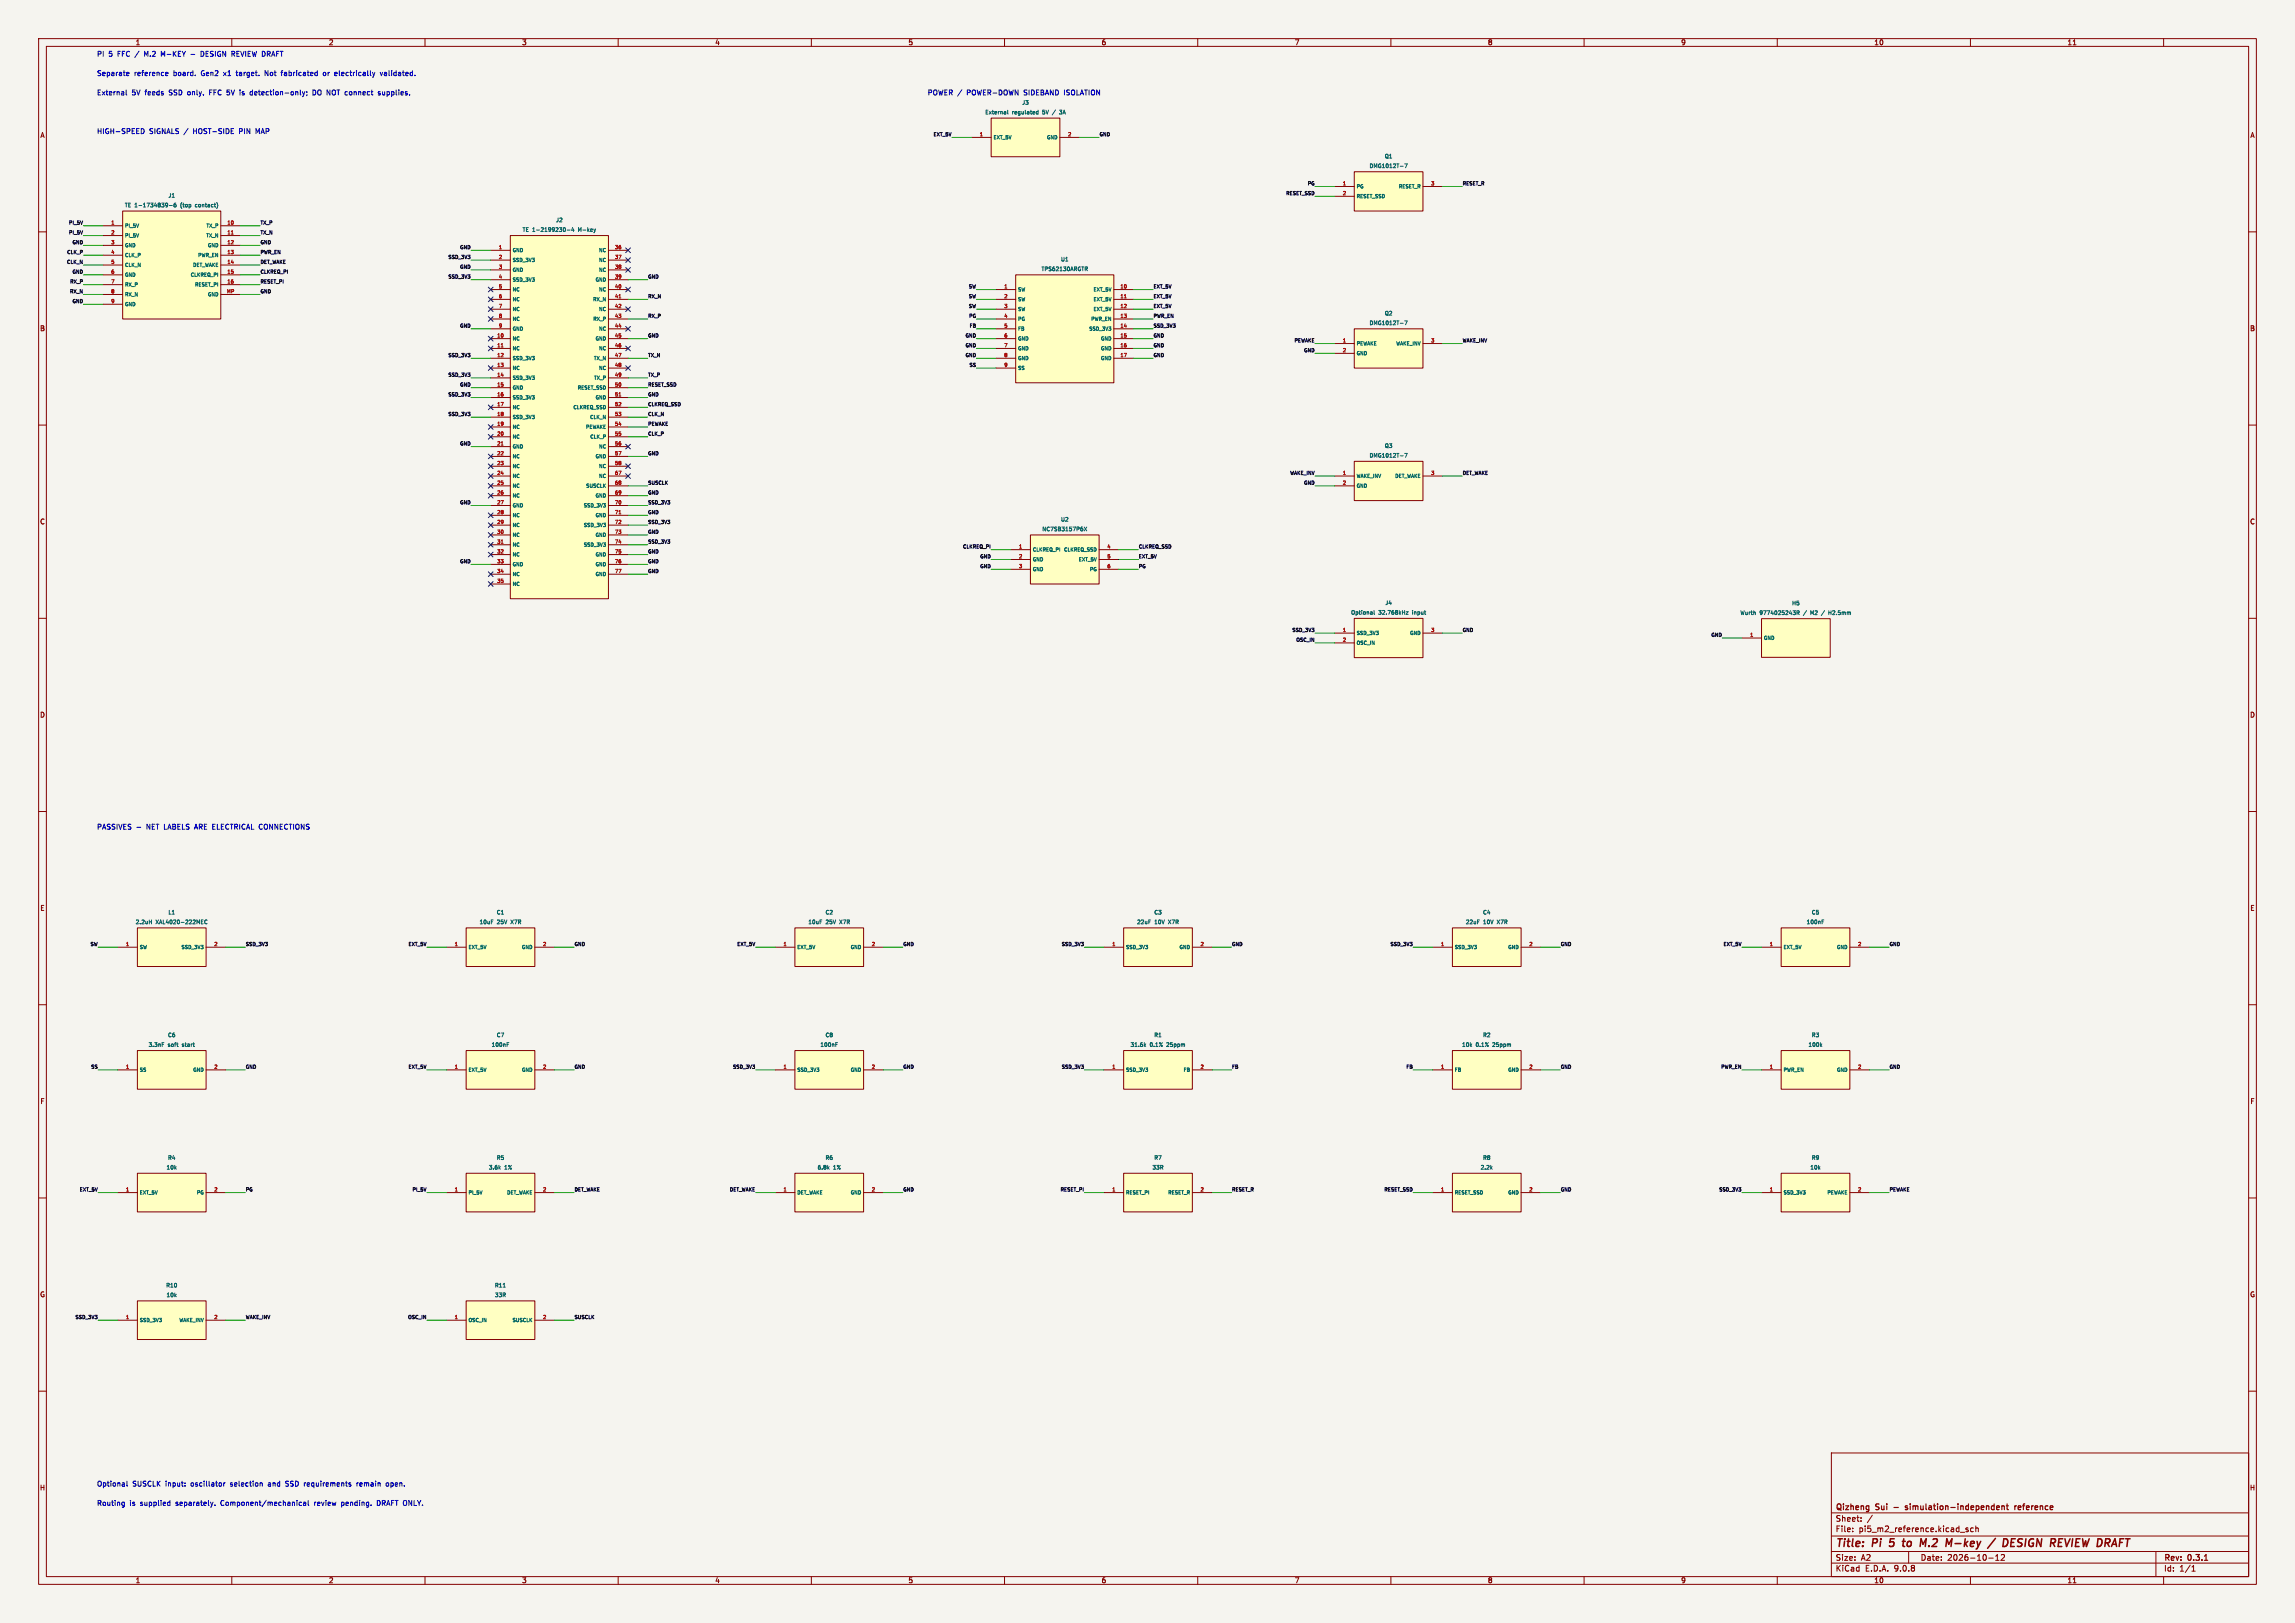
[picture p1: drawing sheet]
<svg xmlns="http://www.w3.org/2000/svg" width="594mm" height="420mm" viewBox="0 0 594 420" stroke-linecap="round" stroke-linejoin="round" font-family="sans-serif">
<defs><g id="words">
<g font-size="2.8" fill="#840000">
<text x="475" y="400.9">Title:</text>
<text x="484.7" y="400.9">Pi</text>
<text x="489.9" y="400.9">5</text>
<text x="494.2" y="400.9">to</text>
<text x="499.4" y="400.9">M.2</text>
<text x="506.9" y="400.9">M-key</text>
<text x="518.9" y="400.9">/</text>
<text x="523.3" y="400.9">DESIGN</text>
<text x="536.4" y="400.9">REVIEW DRAFT</text>
</g>
<g font-size="2.1" fill="#840000">
<text x="475" y="394">Sheet:</text>
<text x="475" y="391.2">Qizheng</text>
<text x="485.6" y="391.2">Sui</text>
<text x="490.8" y="391.2">-</text>
<text x="494.4" y="391.2">simulation-independent</text>
<text x="523.3" y="391.2">reference</text>
<text x="475" y="396.7">File:</text>
<text x="481.1" y="396.7">pi5_m2_reference.kicad_sch</text>
<text x="475" y="406.9">KiCad</text>
<text x="475" y="404.1">Size:</text>
<text x="481.7" y="404.1">A2</text>
<text x="482.7" y="406.9">E.D.A.</text>
<text x="490.3" y="406.9">9.0.8</text>
<text x="497" y="404.1">Date:</text>
<text x="504" y="404.1">2026-10-12</text>
<text x="560" y="404.3">Rev:</text>
<text x="560" y="406.9">Id:</text>
<text x="564.1" y="406.9">1/1</text>
<text x="566.4" y="404.3">0.3.1</text>
</g>
<g font-size="1.8" fill="#840000">
<text x="35" y="11.9">1</text>
<text x="85" y="11.9">2</text>
<text x="135" y="11.9">3</text>
<text x="185" y="11.9">4</text>
<text x="235" y="11.9">5</text>
<text x="285" y="11.9">6</text>
<text x="335" y="11.9">7</text>
<text x="385" y="11.9">8</text>
<text x="435" y="11.9">9</text>
<text x="485" y="11.9">10</text>
<text x="535" y="11.9">11</text>
<text x="10.3" y="35.9">A</text>
<text x="582.3" y="35.9">A</text>
<text x="10.3" y="85.9">B</text>
<text x="582.3" y="85.9">B</text>
<text x="10.3" y="135.9">C</text>
<text x="582.3" y="135.9">C</text>
<text x="10.3" y="185.9">D</text>
<text x="582.3" y="185.9">D</text>
<text x="10.3" y="235.9">E</text>
<text x="582.3" y="235.9">E</text>
<text x="10.3" y="285.9">F</text>
<text x="582.3" y="285.9">F</text>
<text x="10.3" y="335.9">G</text>
<text x="582.3" y="335.9">G</text>
<text x="10.2" y="385.9">H</text>
<text x="582.2" y="385.9">H</text>
<text x="35" y="409.9">1</text>
<text x="85" y="409.9">2</text>
<text x="135" y="409.9">3</text>
<text x="185" y="409.9">4</text>
<text x="235" y="409.9">5</text>
<text x="285" y="409.9">6</text>
<text x="335" y="409.9">7</text>
<text x="385" y="409.9">8</text>
<text x="435" y="409.9">9</text>
<text x="485" y="409.9">10</text>
<text x="535" y="409.9">11</text>
</g>
<g font-size="1.8" fill="#0000c2">
<text x="25" y="14.8">PI</text>
<text x="28.1" y="14.8">5</text>
<text x="30.5" y="14.8">FFC /</text>
<text x="37.8" y="14.8">M.2</text>
<text x="42.3" y="14.8">M-KEY</text>
<text x="53" y="14.8">DESIGN REVIEW DRAFT</text>
<text x="25" y="19.8">Separate</text>
<text x="34.7" y="19.8">reference</text>
<text x="45" y="19.8">board.</text>
<text x="52.3" y="19.8">Gen2</text>
<text x="58.4" y="19.8">x1</text>
<text x="61.8" y="19.8">target.</text>
<text x="69.4" y="19.8">Not</text>
<text x="73.9" y="19.8">fabricated</text>
<text x="84.9" y="19.8">or</text>
<text x="88.1" y="19.8">electrically</text>
<text x="100.1" y="19.8">validated.</text>
<text x="25" y="24.7">External</text>
<text x="34.1" y="24.7">5V</text>
<text x="37.7" y="24.7">feeds</text>
<text x="44" y="24.7">SSD only.</text>
<text x="54.8" y="24.7">FFC 5V</text>
<text x="63.1" y="24.7">is</text>
<text x="65.9" y="24.7">detection-only;</text>
<text x="82.4" y="24.7">DO NOT connect</text>
<text x="99.9" y="24.7">supplies.</text>
<text x="240" y="24.7">POWER /</text>
<text x="250.4" y="24.7">POWER-DOWN</text>
<text x="265.3" y="24.7">SIDEBAND</text>
<text x="275.9" y="24.7">ISOLATION</text>
<text x="25" y="34.8">HIGH-SPEED</text>
<text x="38.6" y="34.8">SIGNALS /</text>
<text x="50.3" y="34.8">HOST-SIDE</text>
<text x="62.4" y="34.8">PIN</text>
<text x="66.8" y="34.8">MAP</text>
<text x="25" y="214.8">PASSIVES</text>
<text x="38" y="214.8">NET LABELS</text>
<text x="50.9" y="214.8">ARE ELECTRICAL CONNECTIONS</text>
<text x="25" y="389.8">Routing</text>
<text x="25" y="384.8">Optional</text>
<text x="33.6" y="389.8">is</text>
<text x="34.3" y="384.8">SUSCLK</text>
<text x="36.4" y="389.8">supplied</text>
<text x="43" y="384.8">input:</text>
<text x="45.8" y="389.8">separately.</text>
<text x="49.7" y="384.8">oscillator</text>
<text x="57.6" y="389.8">Component/mechanical</text>
<text x="60.1" y="384.8">selection</text>
<text x="70.1" y="384.8">and</text>
<text x="74.8" y="384.8">SSD requirements</text>
<text x="82" y="389.8">review</text>
<text x="89.2" y="389.8">pending.</text>
<text x="93.6" y="384.8">remain</text>
<text x="98.6" y="389.8">DRAFT ONLY.</text>
<text x="101.4" y="384.8">open.</text>
</g>
<g font-size="1.4" fill="#006464">
<text x="254.9" y="29.8">External</text>
<text x="262" y="29.8">regulated</text>
<text x="264.4" y="27.3">J3</text>
<text x="270.1" y="29.8">5V</text>
<text x="274.9" y="29.8">3A</text>
<text x="358.3" y="41.2">Q1</text>
<text x="354.3" y="43.7">DMG1012T-7</text>
<text x="32.2" y="53.8">TE 1-1734839-6</text>
<text x="43.5" y="51.3">J1</text>
<text x="46.9" y="53.8">(top</text>
<text x="51" y="53.8">contact)</text>
<text x="143.8" y="57.7">J2</text>
<text x="135.1" y="60.2">TE 1-2199230-4</text>
<text x="149.9" y="60.2">M-key</text>
<text x="269.4" y="70.3">TPS62130ARGTR</text>
<text x="274.5" y="67.8">U1</text>
<text x="358.3" y="81.8">Q2</text>
<text x="354.3" y="84.3">DMG1012T-7</text>
<text x="354.3" y="118.6">DMG1012T-7</text>
<text x="358.3" y="116.1">Q3</text>
<text x="269.6" y="137.7">NC7SB3157P6X</text>
<text x="274.5" y="135.2">U2</text>
<text x="349.6" y="159.2">Optional</text>
<text x="356.8" y="159.2">32.768kHz</text>
<text x="358.4" y="156.7">J4</text>
<text x="365.7" y="159.2">input</text>
<text x="450.3" y="159.3">Wurth</text>
<text x="455.5" y="159.3">9774025243R</text>
<text x="463.7" y="156.8">H5</text>
<text x="467" y="159.3">/</text>
<text x="469.1" y="159.3">M2</text>
<text x="474.3" y="159.3">H2.5mm</text>
<text x="35" y="239.3">2.2uH</text>
<text x="40.3" y="239.3">XAL4020-222MEC</text>
<text x="43.4" y="236.8">L1</text>
<text x="124" y="239.3">10uF</text>
<text x="128.4" y="236.8">C1</text>
<text x="128.7" y="239.3">25V</text>
<text x="132.4" y="239.3">X7R</text>
<text x="209.1" y="239.3">10uF</text>
<text x="213.5" y="236.8">C2</text>
<text x="213.8" y="239.3">25V</text>
<text x="217.5" y="239.3">X7R</text>
<text x="294.2" y="239.3">22uF</text>
<text x="298.6" y="236.8">C3</text>
<text x="298.8" y="239.3">10V</text>
<text x="302.6" y="239.3">X7R</text>
<text x="379.3" y="239.3">22uF</text>
<text x="383.7" y="236.8">C4</text>
<text x="383.9" y="239.3">10V</text>
<text x="387.7" y="239.3">X7R</text>
<text x="467.5" y="239.3">100nF</text>
<text x="468.8" y="236.8">C5</text>
<text x="43.3" y="268.6">C6</text>
<text x="128.4" y="268.6">C7</text>
<text x="213.5" y="268.6">C8</text>
<text x="298.6" y="268.6">R1</text>
<text x="383.7" y="268.6">R2</text>
<text x="468.8" y="268.6">R3</text>
<text x="38.3" y="271.1">3.3nF</text>
<text x="43.5" y="271.1">soft</text>
<text x="47.4" y="271.1">start</text>
<text x="127.1" y="271.1">100nF</text>
<text x="212.2" y="271.1">100nF</text>
<text x="292.5" y="271.1">31.6k</text>
<text x="297.6" y="271.1">0.1%</text>
<text x="302.2" y="271.1">25ppm</text>
<text x="378.3" y="271.1">10k</text>
<text x="382" y="271.1">0.1%</text>
<text x="386.6" y="271.1">25ppm</text>
<text x="467.9" y="271.1">100k</text>
<text x="43" y="302.8">10k</text>
<text x="43.3" y="300.3">R4</text>
<text x="126.4" y="302.8">3.6k</text>
<text x="128.4" y="300.3">R5</text>
<text x="130.6" y="302.8">1%</text>
<text x="211.5" y="302.8">6.8k</text>
<text x="213.5" y="300.3">R6</text>
<text x="215.7" y="302.8">1%</text>
<text x="298.1" y="302.8">33R</text>
<text x="298.6" y="300.3">R7</text>
<text x="383.1" y="302.8">2.2k</text>
<text x="383.7" y="300.3">R8</text>
<text x="468.4" y="302.8">10k</text>
<text x="468.8" y="300.3">R9</text>
<text x="42.9" y="333.4">R10</text>
<text x="43" y="335.9">10k</text>
<text x="128" y="333.4">R11</text>
<text x="128" y="335.9">33R</text>
</g>
<g font-size="1.3" fill="#0f0f0f">
<text x="241.4" y="35.3">EXT_5V</text>
<text x="284.5" y="35.3">GND</text>
<text x="332.7" y="50.6">RESET_SSD</text>
<text x="338.3" y="48">PG</text>
<text x="378.5" y="48">RESET_R</text>
<text x="17.7" y="58.2">PI_5V</text>
<text x="67.3" y="58.2">TX_P</text>
<text x="17.2" y="65.8">CLK_P</text>
<text x="17.7" y="60.7">PI_5V</text>
<text x="18.6" y="63.3">GND</text>
<text x="67.3" y="60.7">TX_N</text>
<text x="67.3" y="63.3">GND</text>
<text x="67.3" y="65.8">PWR_EN</text>
<text x="118.9" y="64.5">GND</text>
<text x="17.2" y="68.3">CLK_N</text>
<text x="18.6" y="70.9">GND</text>
<text x="67.3" y="68.3">DET_WAKE</text>
<text x="67.3" y="70.9">CLKREQ_PI</text>
<text x="115.9" y="67.1">SSD_3V3</text>
<text x="118.9" y="69.6">GND</text>
<text x="17.9" y="76">RX_N</text>
<text x="18" y="73.4">RX_P</text>
<text x="67.3" y="76">GND</text>
<text x="67.3" y="73.4">RESET_PI</text>
<text x="115.9" y="72.1">SSD_3V3</text>
<text x="167.6" y="77.2">RX_N</text>
<text x="167.6" y="72.1">GND</text>
<text x="250.6" y="74.7">SW</text>
<text x="250.6" y="77.2">SW</text>
<text x="298.4" y="74.7">EXT_5V</text>
<text x="298.4" y="77.2">EXT_5V</text>
<text x="18.6" y="78.5">GND</text>
<text x="167.6" y="82.3">RX_P</text>
<text x="250.6" y="79.8">SW</text>
<text x="250.7" y="82.3">PG</text>
<text x="298.4" y="79.8">EXT_5V</text>
<text x="298.4" y="82.3">PWR_EN</text>
<text x="118.9" y="84.8">GND</text>
<text x="167.6" y="87.4">GND</text>
<text x="249.7" y="87.4">GND</text>
<text x="249.7" y="89.9">GND</text>
<text x="250.8" y="84.8">FB</text>
<text x="298.4" y="87.4">GND</text>
<text x="298.4" y="84.8">SSD_3V3</text>
<text x="298.4" y="89.9">GND</text>
<text x="334.9" y="88.7">PEWAKE</text>
<text x="378.5" y="88.7">WAKE_INV</text>
<text x="115.9" y="92.5">SSD_3V3</text>
<text x="167.6" y="92.5">TX_N</text>
<text x="249.7" y="92.5">GND</text>
<text x="250.7" y="95">SS</text>
<text x="298.4" y="92.5">GND</text>
<text x="337.3" y="91.2">GND</text>
<text x="115.9" y="97.5">SSD_3V3</text>
<text x="118.9" y="100.1">GND</text>
<text x="167.6" y="100.1">RESET_SSD</text>
<text x="167.6" y="97.5">TX_P</text>
<text x="115.9" y="102.6">SSD_3V3</text>
<text x="115.9" y="107.7">SSD_3V3</text>
<text x="167.6" y="102.6">GND</text>
<text x="167.6" y="105.2">CLKREQ_SSD</text>
<text x="167.6" y="107.7">CLK_N</text>
<text x="167.6" y="110.2">PEWAKE</text>
<text x="167.6" y="112.8">CLK_P</text>
<text x="118.9" y="115.3">GND</text>
<text x="167.6" y="117.9">GND</text>
<text x="167.6" y="125.5">SUSCLK</text>
<text x="333.7" y="122.9">WAKE_INV</text>
<text x="337.3" y="125.5">GND</text>
<text x="378.5" y="122.9">DET_WAKE</text>
<text x="118.9" y="130.6">GND</text>
<text x="167.6" y="128">GND</text>
<text x="167.6" y="130.6">SSD_3V3</text>
<text x="167.6" y="133.1">GND</text>
<text x="167.6" y="135.6">SSD_3V3</text>
<text x="167.6" y="138.2">GND</text>
<text x="167.6" y="140.7">SSD_3V3</text>
<text x="167.6" y="143.3">GND</text>
<text x="249.1" y="142">CLKREQ_PI</text>
<text x="294.6" y="142">CLKREQ_SSD</text>
<text x="118.9" y="145.8">GND</text>
<text x="167.6" y="148.3">GND</text>
<text x="167.6" y="145.8">GND</text>
<text x="253.5" y="144.5">GND</text>
<text x="253.5" y="147.1">GND</text>
<text x="294.6" y="144.5">EXT_5V</text>
<text x="294.6" y="147.1">PG</text>
<text x="334.3" y="163.6">SSD_3V3</text>
<text x="335.3" y="166.1">OSC_IN</text>
<text x="378.5" y="163.6">GND</text>
<text x="442.7" y="164.9">GND</text>
<text x="23.2" y="244.9">SW</text>
<text x="63.5" y="244.9">SSD_3V3</text>
<text x="105.5" y="244.9">EXT_5V</text>
<text x="148.6" y="244.9">GND</text>
<text x="190.6" y="244.9">EXT_5V</text>
<text x="233.7" y="244.9">GND</text>
<text x="274.6" y="244.9">SSD_3V3</text>
<text x="318.8" y="244.9">GND</text>
<text x="359.7" y="244.9">SSD_3V3</text>
<text x="403.9" y="244.9">GND</text>
<text x="445.9" y="244.9">EXT_5V</text>
<text x="488.9" y="244.9">GND</text>
<text x="23.4" y="276.6">SS</text>
<text x="63.5" y="276.6">GND</text>
<text x="105.5" y="276.6">EXT_5V</text>
<text x="148.6" y="276.6">GND</text>
<text x="189.5" y="276.6">SSD_3V3</text>
<text x="233.7" y="276.6">GND</text>
<text x="274.6" y="276.6">SSD_3V3</text>
<text x="318.8" y="276.6">FB</text>
<text x="363.8" y="276.6">FB</text>
<text x="403.9" y="276.6">GND</text>
<text x="445.3" y="276.6">PWR_EN</text>
<text x="488.9" y="276.6">GND</text>
<text x="20.5" y="308.4">EXT_5V</text>
<text x="63.5" y="308.4">PG</text>
<text x="106.6" y="308.4">PI_5V</text>
<text x="148.6" y="308.4">DET_WAKE</text>
<text x="188.7" y="308.4">DET_WAKE</text>
<text x="233.7" y="308.4">GND</text>
<text x="274.3" y="308.4">RESET_PI</text>
<text x="318.8" y="308.4">RESET_R</text>
<text x="358.1" y="308.4">RESET_SSD</text>
<text x="403.9" y="308.4">GND</text>
<text x="444.8" y="308.4">SSD_3V3</text>
<text x="488.9" y="308.4">PEWAKE</text>
<text x="19.3" y="341.4">SSD_3V3</text>
<text x="63.5" y="341.4">WAKE_INV</text>
<text x="105.5" y="341.4">OSC_IN</text>
<text x="148.6" y="341.4">SUSCLK</text>
</g>
<g font-size="1.3" fill="#a90000">
<text x="253.4" y="35.3">1</text>
<text x="276.3" y="35.3">2</text>
<text x="347.4" y="48">1</text>
<text x="347.4" y="50.5">2</text>
<text x="370.3" y="48">3</text>
<text x="28.6" y="58.2">1</text>
<text x="58.7" y="58.2">10</text>
<text x="28.6" y="60.7">2</text>
<text x="28.6" y="63.2">3</text>
<text x="28.6" y="65.8">4</text>
<text x="58.7" y="60.7">11</text>
<text x="58.7" y="63.2">12</text>
<text x="58.7" y="65.8">13</text>
<text x="129" y="64.5">1</text>
<text x="159" y="64.5">36</text>
<text x="28.6" y="68.3">5</text>
<text x="28.6" y="70.9">6</text>
<text x="58.7" y="68.3">14</text>
<text x="58.7" y="70.9">15</text>
<text x="129" y="67.1">2</text>
<text x="129" y="69.6">3</text>
<text x="159" y="67.1">37</text>
<text x="159" y="69.6">38</text>
<text x="28.6" y="73.4">7</text>
<text x="28.6" y="75.9">8</text>
<text x="58.6" y="75.9">MP</text>
<text x="58.7" y="73.4">16</text>
<text x="129" y="72.1">4</text>
<text x="129" y="74.7">5</text>
<text x="129" y="77.2">6</text>
<text x="159" y="72.1">39</text>
<text x="159" y="74.7">40</text>
<text x="159" y="77.2">41</text>
<text x="259.8" y="74.7">1</text>
<text x="259.8" y="77.2">2</text>
<text x="289.8" y="74.7">10</text>
<text x="289.8" y="77.2">11</text>
<text x="28.6" y="78.5">9</text>
<text x="129" y="79.8">7</text>
<text x="129" y="82.3">8</text>
<text x="159" y="79.8">42</text>
<text x="159" y="82.3">43</text>
<text x="259.8" y="79.8">3</text>
<text x="259.8" y="82.3">4</text>
<text x="289.8" y="79.8">12</text>
<text x="289.8" y="82.3">13</text>
<text x="128.5" y="87.4">10</text>
<text x="128.5" y="89.9">11</text>
<text x="129" y="84.8">9</text>
<text x="159" y="84.8">44</text>
<text x="159" y="87.4">45</text>
<text x="159" y="89.9">46</text>
<text x="259.8" y="84.8">5</text>
<text x="259.8" y="87.4">6</text>
<text x="259.8" y="89.9">7</text>
<text x="289.8" y="84.8">14</text>
<text x="289.8" y="87.4">15</text>
<text x="289.8" y="89.9">16</text>
<text x="347.4" y="88.6">1</text>
<text x="370.3" y="88.6">3</text>
<text x="128.5" y="92.5">12</text>
<text x="128.5" y="95">13</text>
<text x="159" y="92.5">47</text>
<text x="159" y="95">48</text>
<text x="259.8" y="92.5">8</text>
<text x="259.8" y="95">9</text>
<text x="289.8" y="92.5">17</text>
<text x="347.4" y="91.2">2</text>
<text x="128.5" y="97.5">14</text>
<text x="128.5" y="100.1">15</text>
<text x="159" y="97.5">49</text>
<text x="159" y="100.1">50</text>
<text x="128.5" y="102.6">16</text>
<text x="128.5" y="105.2">17</text>
<text x="128.5" y="107.7">18</text>
<text x="159" y="102.6">51</text>
<text x="159" y="105.2">52</text>
<text x="159" y="107.7">53</text>
<text x="128.5" y="110.2">19</text>
<text x="128.5" y="112.8">20</text>
<text x="159" y="110.2">54</text>
<text x="159" y="112.8">55</text>
<text x="128.5" y="115.3">21</text>
<text x="128.5" y="117.9">22</text>
<text x="159" y="115.3">56</text>
<text x="159" y="117.9">57</text>
<text x="128.5" y="120.4">23</text>
<text x="128.5" y="122.9">24</text>
<text x="128.5" y="125.5">25</text>
<text x="159" y="120.4">58</text>
<text x="159" y="122.9">67</text>
<text x="159" y="125.5">68</text>
<text x="347.4" y="122.9">1</text>
<text x="347.4" y="125.5">2</text>
<text x="370.3" y="122.9">3</text>
<text x="128.5" y="128">26</text>
<text x="128.5" y="130.6">27</text>
<text x="159" y="128">69</text>
<text x="159" y="130.6">70</text>
<text x="128.5" y="133.1">28</text>
<text x="128.5" y="135.6">29</text>
<text x="159" y="133.1">71</text>
<text x="159" y="135.6">72</text>
<text x="128.5" y="138.2">30</text>
<text x="128.5" y="140.7">31</text>
<text x="128.5" y="143.3">32</text>
<text x="159" y="138.2">73</text>
<text x="159" y="140.7">74</text>
<text x="159" y="143.3">75</text>
<text x="263.6" y="142">1</text>
<text x="286.5" y="142">4</text>
<text x="128.5" y="145.8">33</text>
<text x="128.5" y="148.3">34</text>
<text x="159" y="145.8">76</text>
<text x="159" y="148.3">77</text>
<text x="263.6" y="144.5">2</text>
<text x="263.6" y="147.1">3</text>
<text x="286.5" y="144.5">5</text>
<text x="286.5" y="147.1">6</text>
<text x="128.5" y="150.9">35</text>
<text x="347.4" y="163.6">1</text>
<text x="347.4" y="166.1">2</text>
<text x="370.3" y="163.6">3</text>
<text x="452.8" y="164.8">1</text>
<text x="32.5" y="244.9">1</text>
<text x="55.3" y="244.9">2</text>
<text x="117.5" y="244.9">1</text>
<text x="140.4" y="244.9">2</text>
<text x="202.6" y="244.9">1</text>
<text x="225.5" y="244.9">2</text>
<text x="287.7" y="244.9">1</text>
<text x="310.6" y="244.9">2</text>
<text x="372.8" y="244.9">1</text>
<text x="395.7" y="244.9">2</text>
<text x="457.9" y="244.9">1</text>
<text x="480.8" y="244.9">2</text>
<text x="32.5" y="276.6">1</text>
<text x="55.3" y="276.6">2</text>
<text x="117.5" y="276.6">1</text>
<text x="140.4" y="276.6">2</text>
<text x="202.6" y="276.6">1</text>
<text x="225.5" y="276.6">2</text>
<text x="287.7" y="276.6">1</text>
<text x="310.6" y="276.6">2</text>
<text x="372.8" y="276.6">1</text>
<text x="395.7" y="276.6">2</text>
<text x="457.9" y="276.6">1</text>
<text x="480.8" y="276.6">2</text>
<text x="32.5" y="308.4">1</text>
<text x="55.3" y="308.4">2</text>
<text x="117.5" y="308.4">1</text>
<text x="140.4" y="308.4">2</text>
<text x="202.6" y="308.4">1</text>
<text x="225.5" y="308.4">2</text>
<text x="287.7" y="308.4">1</text>
<text x="310.6" y="308.4">2</text>
<text x="372.8" y="308.4">1</text>
<text x="395.7" y="308.4">2</text>
<text x="457.9" y="308.4">1</text>
<text x="480.8" y="308.4">2</text>
<text x="32.5" y="341.4">1</text>
<text x="55.3" y="341.4">2</text>
<text x="117.5" y="341.4">1</text>
<text x="140.4" y="341.4">2</text>
</g>
<g font-size="1.3" fill="#006464">
<text x="257" y="36.2">EXT_5V</text>
<text x="270.8" y="36.2">GND</text>
<text x="351" y="48.9">PG</text>
<text x="351" y="51.5">RESET_SSD</text>
<text x="361.9" y="48.9">RESET_R</text>
<text x="32.2" y="59.1">PI_5V</text>
<text x="53.2" y="59.1">TX_P</text>
<text x="32.2" y="61.6">PI_5V</text>
<text x="32.2" y="64.2">GND</text>
<text x="53.2" y="61.6">TX_N</text>
<text x="53.6" y="64.2">GND</text>
<text x="132.6" y="65.4">GND</text>
<text x="154.9" y="65.4">NC</text>
<text x="32.2" y="66.7">CLK_P</text>
<text x="32.2" y="69.3">CLK_N</text>
<text x="32.2" y="71.8">GND</text>
<text x="49.2" y="71.8">CLKREQ_PI</text>
<text x="49.8" y="69.3">DET_WAKE</text>
<text x="51.1" y="66.7">PWR_EN</text>
<text x="132.6" y="68">SSD_3V3</text>
<text x="132.6" y="70.5">GND</text>
<text x="154.9" y="68">NC</text>
<text x="154.9" y="70.5">NC</text>
<text x="32.2" y="74.3">RX_P</text>
<text x="32.2" y="76.9">RX_N</text>
<text x="50.3" y="74.3">RESET_PI</text>
<text x="53.6" y="76.9">GND</text>
<text x="132.6" y="73.1">SSD_3V3</text>
<text x="132.6" y="75.6">NC</text>
<text x="154" y="73.1">GND</text>
<text x="154.9" y="75.6">NC</text>
<text x="263.4" y="75.6">SW</text>
<text x="282.8" y="75.6">EXT_5V</text>
<text x="32.2" y="79.4">GND</text>
<text x="132.6" y="78.1">NC</text>
<text x="132.6" y="80.7">NC</text>
<text x="132.6" y="83.2">NC</text>
<text x="153.3" y="78.1">RX_N</text>
<text x="153.4" y="83.2">RX_P</text>
<text x="154.9" y="80.7">NC</text>
<text x="263.4" y="78.1">SW</text>
<text x="263.4" y="80.7">SW</text>
<text x="263.4" y="83.2">PG</text>
<text x="282.2" y="83.2">PWR_EN</text>
<text x="282.8" y="78.1">EXT_5V</text>
<text x="282.8" y="80.7">EXT_5V</text>
<text x="132.6" y="85.8">GND</text>
<text x="132.6" y="88.3">NC</text>
<text x="154" y="88.3">GND</text>
<text x="154.9" y="85.8">NC</text>
<text x="263.4" y="85.8">FB</text>
<text x="263.4" y="88.3">GND</text>
<text x="281.7" y="85.8">SSD_3V3</text>
<text x="284.8" y="88.3">GND</text>
<text x="351" y="89.6">PEWAKE</text>
<text x="361.2" y="89.6">WAKE_INV</text>
<text x="132.6" y="90.8">NC</text>
<text x="132.6" y="93.4">SSD_3V3</text>
<text x="132.6" y="95.9">NC</text>
<text x="153.5" y="93.4">TX_N</text>
<text x="154.9" y="90.8">NC</text>
<text x="154.9" y="95.9">NC</text>
<text x="263.4" y="90.8">GND</text>
<text x="263.4" y="93.4">GND</text>
<text x="263.4" y="95.9">SS</text>
<text x="284.8" y="90.8">GND</text>
<text x="284.8" y="93.4">GND</text>
<text x="351" y="92.1">GND</text>
<text x="132.6" y="98.5">SSD_3V3</text>
<text x="132.6" y="101">GND</text>
<text x="149.3" y="101">RESET_SSD</text>
<text x="153.6" y="98.5">TX_P</text>
<text x="132.6" y="103.5">SSD_3V3</text>
<text x="132.6" y="106.1">NC</text>
<text x="148.2" y="106.1">CLKREQ_SSD</text>
<text x="154" y="103.5">GND</text>
<text x="132.6" y="108.6">SSD_3V3</text>
<text x="132.6" y="111.2">NC</text>
<text x="132.6" y="113.7">NC</text>
<text x="151.5" y="111.2">PEWAKE</text>
<text x="152.5" y="108.6">CLK_N</text>
<text x="152.6" y="113.7">CLK_P</text>
<text x="132.6" y="116.2">GND</text>
<text x="132.6" y="118.8">NC</text>
<text x="154" y="118.8">GND</text>
<text x="154.9" y="116.2">NC</text>
<text x="132.6" y="121.3">NC</text>
<text x="132.6" y="123.9">NC</text>
<text x="154.9" y="121.3">NC</text>
<text x="154.9" y="123.9">NC</text>
<text x="351" y="123.9">WAKE_INV</text>
<text x="360.9" y="123.9">DET_WAKE</text>
<text x="132.6" y="126.4">NC</text>
<text x="132.6" y="128.9">NC</text>
<text x="132.6" y="131.5">GND</text>
<text x="150.9" y="131.5">SSD_3V3</text>
<text x="151.5" y="126.4">SUSCLK</text>
<text x="154" y="128.9">GND</text>
<text x="351" y="126.4">GND</text>
<text x="132.6" y="134">NC</text>
<text x="132.6" y="136.6">NC</text>
<text x="150.9" y="136.6">SSD_3V3</text>
<text x="154" y="134">GND</text>
<text x="132.6" y="139.1">NC</text>
<text x="132.6" y="141.6">NC</text>
<text x="150.9" y="141.6">SSD_3V3</text>
<text x="154" y="139.1">GND</text>
<text x="267.2" y="142.9">CLKREQ_PI</text>
<text x="275.2" y="142.9">CLKREQ_SSD</text>
<text x="132.6" y="144.2">NC</text>
<text x="132.6" y="146.7">GND</text>
<text x="132.6" y="149.3">NC</text>
<text x="154" y="144.2">GND</text>
<text x="154" y="146.7">GND</text>
<text x="154" y="149.3">GND</text>
<text x="267.2" y="145.5">GND</text>
<text x="267.2" y="148">GND</text>
<text x="279" y="145.5">EXT_5V</text>
<text x="281.9" y="148">PG</text>
<text x="132.6" y="151.8">NC</text>
<text x="351" y="164.5">SSD_3V3</text>
<text x="351" y="167">OSC_IN</text>
<text x="364.8" y="164.5">GND</text>
<text x="456.4" y="165.8">GND</text>
<text x="36.1" y="245.8">SW</text>
<text x="46.8" y="245.8">SSD_3V3</text>
<text x="121.2" y="245.8">EXT_5V</text>
<text x="134.9" y="245.8">GND</text>
<text x="206.2" y="245.8">EXT_5V</text>
<text x="220" y="245.8">GND</text>
<text x="291.3" y="245.8">SSD_3V3</text>
<text x="305.1" y="245.8">GND</text>
<text x="376.4" y="245.8">SSD_3V3</text>
<text x="390.2" y="245.8">GND</text>
<text x="461.5" y="245.8">EXT_5V</text>
<text x="475.3" y="245.8">GND</text>
<text x="36.1" y="277.5">SS</text>
<text x="49.8" y="277.5">GND</text>
<text x="121.2" y="277.5">EXT_5V</text>
<text x="134.9" y="277.5">GND</text>
<text x="206.2" y="277.5">SSD_3V3</text>
<text x="220" y="277.5">GND</text>
<text x="291.3" y="277.5">SSD_3V3</text>
<text x="306.2" y="277.5">FB</text>
<text x="376.4" y="277.5">FB</text>
<text x="390.2" y="277.5">GND</text>
<text x="461.5" y="277.5">PWR_EN</text>
<text x="475.3" y="277.5">GND</text>
<text x="36.1" y="309.3">EXT_5V</text>
<text x="50.8" y="309.3">PG</text>
<text x="121.2" y="309.3">PI_5V</text>
<text x="131.1" y="309.3">DET_WAKE</text>
<text x="206.2" y="309.3">DET_WAKE</text>
<text x="220" y="309.3">GND</text>
<text x="291.3" y="309.3">RESET_PI</text>
<text x="302.2" y="309.3">RESET_R</text>
<text x="376.4" y="309.3">RESET_SSD</text>
<text x="390.2" y="309.3">GND</text>
<text x="461.5" y="309.3">SSD_3V3</text>
<text x="472.8" y="309.3">PEWAKE</text>
<text x="36.1" y="342.3">SSD_3V3</text>
<text x="46.2" y="342.3">WAKE_INV</text>
<text x="121.2" y="342.3">OSC_IN</text>
<text x="132.5" y="342.3">SUSCLK</text>
</g>
</g></defs>
<path d="M0 0h594v420h-594z" fill="#f5f4ef" stroke="#f5f4ef" stroke-width=".26"/>
<g fill="none" stroke="#840000" stroke-width=".26">
<path d="M10 10h574v400h-574zM12 12h570v396h-570zM60 10v2M110 10v2M160 10v2M210 10v2M260 10v2M310 10v2M360 10v2M410 10v2M460 10v2M510 10v2"/>
<path d="M536.6 11.6h.7M560 10v2M10 60h2M582 60h2M10 110h2M582 110h2M10 160h2M582 160h2M10 210h2M582 210h2M10 260h2M582 260h2"/>
<path d="M10 310h2M582 310h2M10 360h2M474 376h108v32h-108zM582 360h2M474 397.5h108M474 391.5h108M479.5 396.2v.2M479.5 395.4v.2M481.7 393.5v.2M481.7 392.7v.2M484.6 392.1l-1.3 1.9"/>
<path d="M507.4 396.5h1.1M509.4 395.4h-.4l-.2 .2 .1 .2 .5 .1v.4h-.6M510.7 395.4h-.4l-.3 .3 .2 .6h.5M511.4 395.5l.6-.1v1M511.4 394.9v1.5M60 408v2M110 408v2M160 408v2M210 408v2M260 408v2M310 408v2M360 408v2"/>
<path d="M410 408v2M460 408v2M474 404.5h108M474 401.5h108M494 401.5v3M510 408v2M514.7 403.2h1.2M516.5 403.8h.9M516.5 402.7l.5-.4v1.5M518 402.4l.5-.1 .3 .4-.9 1.1h.9M536.6 409.6h.7M558 401.5v6.5"/>
<path d="M560 408v2M567.3 406.6h.9M567.3 405.5l.4-.4v1.5"/>
</g>
<path d="M493.7 389.7h-.4l-.2 .2 .1 .2 .5 .1v.4h-.6M518.6 389.7l.2 .2v.8M519.3 389.7h.5M519.5 389.2v1.3l.3 .2M521.5 389.7v1M521.9 389.7l-.4 .3M522.8 389.7l-.5 .2 .1 .7 .4 .1M523.1 390l-.8 .2M570.6 403.8h.8" fill="none" stroke="#840000" stroke-width=".3"/>
<g fill="none" stroke="#840000" stroke-width=".4">
<path d="M489.3 398.2l-.2 .9h.1M492.4 398.9h.7M492.7 398.2l-.2 1.7 .5 .3M497.7 399.6l.9-1.4-.3 2M504.4 399.6l.8-1.4-.2 2M506 399.4h1.5M516.5 398.1l-2.1 2.6M520.5 399.1h.7M520.6 398.2h1M522.5 398.3l-.2 .5 .3 .3M535.8 398.2l-.9 2M489 400l.3 .2"/>
<path d="M520.4 400.2h1M522.1 400.1l.8 .1"/>
</g>
<path d="M120.6 271.9h17.8v10h-17.8z" fill="#ffffc2"/>
<path d="M115.6 276.9h5M120.6 271.9h17.8v10h-17.8zM138.4 276.9h5.1" fill="none" stroke="#840000" stroke-width=".26"/>
<path d="M131.2 270.3h.4M131.2 269.8h.5" fill="none" stroke="#006464" stroke-width=".26"/>
<path d="M290.8 271.9h17.8v10h-17.8z" fill="#ffffc2"/>
<path d="M285.7 276.9h5.1M290.8 271.9h17.8v10h-17.8zM308.6 276.9h5.1" fill="none" stroke="#840000" stroke-width=".26"/>
<path d="M296.3 270.4l.3 .4M296.6 270.1l-.4 .4" fill="none" stroke="#006464" stroke-width=".26"/>
<path d="M290.8 240.1h17.8v10h-17.8z" fill="#ffffc2"/>
<path d="M285.7 245.1h5.1M290.8 240.1h17.8v10h-17.8zM308.6 245.1h5.1" fill="none" stroke="#840000" stroke-width=".26"/>
<path d="M297.3 238.1h.5" fill="none" stroke="#006464" stroke-width=".26"/>
<path d="M205.7 271.9h17.8v10h-17.8z" fill="#ffffc2"/>
<path d="M200.7 276.9h5M205.7 271.9h17.8v10h-17.8zM223.5 276.9h5.1" fill="none" stroke="#840000" stroke-width=".26"/>
<path d="M216.3 270.3h.4M216.3 269.8h.5" fill="none" stroke="#006464" stroke-width=".26"/>
<path d="M205.7 240.1h17.8v10h-17.8z" fill="#ffffc2"/>
<path d="M200.7 245.1h5M205.7 240.1h17.8v10h-17.8zM223.5 245.1h5.1" fill="none" stroke="#840000" stroke-width=".26"/>
<path d="M212.2 238.1h.5" fill="none" stroke="#006464" stroke-width=".26"/>
<path d="M205.7 303.6h17.8v10h-17.8z" fill="#ffffc2"/>
<path d="M200.7 308.6h5M205.7 303.6h17.8v10h-17.8zM223.5 308.6h5.1" fill="none" stroke="#840000" stroke-width=".26"/>
<path d="M214.3 302.2l.3 .4M214.6 301.9l-.4 .4" fill="none" stroke="#006464" stroke-width=".26"/>
<path d="M266.7 138.4h17.8v12.7h-17.8z" fill="#ffffc2"/>
<path d="M266.7 138.4h17.8v12.7h-17.8zM261.6 142.2h5.1M261.6 144.8h5.1M261.6 147.3h5.1M284.5 142.2h5.1M284.5 144.8h5.1M284.5 147.3h5.1" fill="none" stroke="#840000" stroke-width=".26"/>
<path d="M280.6 136.4l.7 1M281.3 136.4l-.7 1" fill="none" stroke="#006464" stroke-width=".26"/>
<path d="M35.6 303.6h17.7v10h-17.7z" fill="#ffffc2"/>
<path d="M30.5 308.6h5.1M35.6 303.6h17.7v10h-17.7zM53.3 308.6h5.1" fill="none" stroke="#840000" stroke-width=".26"/>
<path d="M35.6 336.6h17.7v10h-17.7z" fill="#ffffc2"/>
<path d="M35.6 336.6h17.7v10h-17.7zM30.5 341.6h5.1M53.3 341.6h5.1" fill="none" stroke="#840000" stroke-width=".26"/>
<path d="M256.5 30.6h17.8v10h-17.8z" fill="#ffffc2"/>
<path d="M251.5 35.6h5M256.5 30.6h17.8v10h-17.8zM274.3 35.6h5.1" fill="none" stroke="#840000" stroke-width=".26"/>
<path d="M260.8 28.5l.2 1M268.2 29.3l.5 .2M268.7 28.5v1M268.7 28.9l-.5 .1M273.2 28.5l-.9 1.3M274.2 29.4l.4 .1M274.2 28.5h.6l-.3 .4h.1" fill="none" stroke="#006464" stroke-width=".26"/>
<path d="M290.8 303.6h17.8v10h-17.8z" fill="#ffffc2"/>
<path d="M285.7 308.6h5.1M290.8 303.6h17.8v10h-17.8zM308.6 308.6h5.1" fill="none" stroke="#840000" stroke-width=".26"/>
<path d="M455.9 160.1h17.8v10h-17.8z" fill="#ffffc2"/>
<path d="M450.8 165.1h5.1M455.9 160.1h17.8v10h-17.8z" fill="none" stroke="#840000" stroke-width=".26"/>
<path d="M464.1 158.1h.6l-.4 .3M464.6 158.5v.5M465.1 158.6l.5-.1v-.4h-.5v1M465.3 158.6l.4 .5M469 158.8l-.3-.7v1M472.2 158l-.8 1.3M473.3 158.1v1M473.3 158.5h.6" fill="none" stroke="#006464" stroke-width=".26"/>
<path d="M350.5 160h17.8v10.2h-17.8z" fill="#ffffc2"/>
<path d="M345.4 163.8h5.1M345.4 166.4h5.1M350.5 160h17.8v10.2h-17.8zM368.3 163.8h5.1" fill="none" stroke="#840000" stroke-width=".26"/>
<path d="M355.1 158.4l.1 .6M355.2 158.9l-.1 .1M355.2 158.5l-.1 .1M355.6 158l.2 1M363.9 158.3h.6l-.6 .7h.6" fill="none" stroke="#006464" stroke-width=".26"/>
<path d="M120.6 240.1h17.8v10h-17.8z" fill="#ffffc2"/>
<path d="M115.6 245.1h5M120.6 240.1h17.8v10h-17.8zM138.4 245.1h5.1" fill="none" stroke="#840000" stroke-width=".26"/>
<path d="M127.2 238.1h.4" fill="none" stroke="#006464" stroke-width=".26"/>
<path d="M350.5 119.4h17.8v10.1h-17.8z" fill="#ffffc2"/>
<path d="M350.5 119.4h17.8v10.1h-17.8zM345.4 123.2h5.1M345.4 125.7h5.1M368.3 123.2h5.1" fill="none" stroke="#840000" stroke-width=".26"/>
<path d="M363.6 117.3h.6l-.4 1" fill="none" stroke="#006464" stroke-width=".26"/>
<path d="M132.1 61h25.4v93.9h-25.4z" fill="#ffffc2"/>
<g fill="none" stroke="#840000" stroke-width=".26">
<path d="M127 64.8h5.1M127 67.3h5.1M127 69.9h5.1M127 72.4h5.1M127 74.9h5.1M127 77.5h5.1M132.1 61h25.4v93.9h-25.4zM157.5 64.8h5.1M157.5 67.3h5.1M157.5 69.9h5.1M157.5 72.4h5.1M157.5 74.9h5.1"/>
<path d="M157.5 77.5h5.1M127 80h5.1M127 82.6h5.1M127 85.1h5.1M127 87.6h5.1M127 90.2h5.1M127 92.7h5.1M127 95.3h5.1M127 97.8h5.1M157.5 80h5.1M157.5 82.6h5.1M157.5 85.1h5.1"/>
<path d="M157.5 87.6h5.1M157.5 90.2h5.1M157.5 92.7h5.1M157.5 95.3h5.1M157.5 97.8h5.1M127 100.3h5.1M127 102.9h5.1M127 105.4h5.1M127 108h5.1M127 110.5h5.1M127 113h5.1M127 115.6h5.1"/>
<path d="M127 118.1h5.1M157.5 100.3h5.1M157.5 102.9h5.1M157.5 105.4h5.1M157.5 108h5.1M157.5 110.5h5.1M157.5 113h5.1M157.5 115.6h5.1M157.5 118.1h5.1M127 120.7h5.1M127 123.2h5.1M127 125.7h5.1"/>
<path d="M127 128.3h5.1M127 130.8h5.1M127 133.4h5.1M127 135.9h5.1M127 138.4h5.1M157.5 120.7h5.1M157.5 123.2h5.1M157.5 125.7h5.1M157.5 128.3h5.1M157.5 130.8h5.1M157.5 133.4h5.1M157.5 135.9h5.1"/>
<path d="M157.5 138.4h5.1M127 141h5.1M127 143.5h5.1M127 146.1h5.1M127 148.6h5.1M127 151.1h5.1M157.5 141h5.1M157.5 143.5h5.1M157.5 146.1h5.1M157.5 148.6h5.1"/>
</g>
<path d="M160.2 77.1h.5M129.7 89.8h.5M129.7 115.2h.5M160.2 102.5h.5M160.2 133h.5M129.7 140.6h.5" fill="none" stroke="#a90000" stroke-width=".26"/>
<path d="M146.1 58.9a.63 .63 0 0 1 0 1M146.8 59.5h.7M148.2 58.9l-.2 .7h.6M148.4 59.2v.7M154.2 59.2l-.3 .7" fill="none" stroke="#006464" stroke-width=".26"/>
<path d="M120.6 303.6h17.8v10h-17.8z" fill="#ffffc2"/>
<path d="M115.6 308.6h5M120.6 303.6h17.8v10h-17.8zM138.4 308.6h5.1" fill="none" stroke="#840000" stroke-width=".26"/>
<path d="M129.2 302.2l.3 .4M129.5 301.9l-.4 .4" fill="none" stroke="#006464" stroke-width=".26"/>
<path d="M120.6 336.6h17.8v10h-17.8z" fill="#ffffc2"/>
<path d="M120.6 336.6h17.8v10h-17.8zM115.6 341.6h5M138.4 341.6h5.1" fill="none" stroke="#840000" stroke-width=".26"/>
<path d="M130.2 333.1h.6" fill="none" stroke="#006464" stroke-width=".26"/>
<path d="M350.5 85.1h17.8v10.2h-17.8z" fill="#ffffc2"/>
<path d="M345.4 88.9h5.1M345.4 91.4h5.1M350.5 85.1h17.8v10.2h-17.8zM368.3 88.9h5.1" fill="none" stroke="#840000" stroke-width=".26"/>
<path d="M363.6 83h.6l-.4 1" fill="none" stroke="#006464" stroke-width=".26"/>
<path d="M31.7 54.6h25.4v28h-25.4z" fill="#ffffc2"/>
<g fill="none" stroke="#840000" stroke-width=".26">
<path d="M26.7 58.4h5M31.7 54.6h25.4v28h-25.4zM57.1 58.4h5.1M26.7 61h5M26.7 63.5h5M26.7 66h5M26.7 68.6h5M26.7 71.1h5M26.7 73.7h5M26.7 76.2h5M26.7 78.7h5M57.1 61h5.1"/>
<path d="M57.1 63.5h5.1M57.1 66h5.1M57.1 68.6h5.1M57.1 71.1h5.1M57.1 73.7h5.1M57.1 76.2h5.1"/>
</g>
<path d="M59.9 60.6h.5" fill="none" stroke="#a90000" stroke-width=".26"/>
<path d="M43 52.6l.4 .2v.5l-.3 .3M43.4 53l-.4 .2M43.8 53.2h.8M45.5 52.6l-.4 .2-.1 .6 .2 .2 .3-.1v-.5l-.5 .1M50.6 53v.5M56.3 52.9v.6" fill="none" stroke="#006464" stroke-width=".26"/>
<path d="M461 303.6h17.8v10h-17.8z" fill="#ffffc2"/>
<path d="M455.9 308.6h5.1M461 303.6h17.8v10h-17.8zM478.8 308.6h5.1" fill="none" stroke="#840000" stroke-width=".26"/>
<path d="M350.5 44.5h17.8v10.1h-17.8z" fill="#ffffc2"/>
<path d="M345.4 48.3h5.1M345.4 50.8h5.1M350.5 44.5h17.8v10.1h-17.8zM368.3 48.3h5.1" fill="none" stroke="#840000" stroke-width=".26"/>
<path d="M363.6 42.4h.6l-.4 1" fill="none" stroke="#006464" stroke-width=".26"/>
<path d="M375.9 303.6h17.8v10h-17.8z" fill="#ffffc2"/>
<path d="M370.8 308.6h5.1M375.9 303.6h17.8v10h-17.8zM393.7 308.6h5.1" fill="none" stroke="#840000" stroke-width=".26"/>
<path d="M385.9 302.2l.3 .4M386.2 301.9l-.4 .4" fill="none" stroke="#006464" stroke-width=".26"/>
<path d="M262.9 71.1h25.4v28h-25.4z" fill="#ffffc2"/>
<g fill="none" stroke="#840000" stroke-width=".26">
<path d="M257.8 74.9h5.1M257.8 77.5h5.1M262.9 71.1h25.4v28h-25.4zM288.3 74.9h5.1M288.3 77.5h5.1M257.8 80h5.1M257.8 82.6h5.1M257.8 85.1h5.1M257.8 87.6h5.1M257.8 90.2h5.1M257.8 92.7h5.1M257.8 95.3h5.1"/>
<path d="M288.3 80h5.1M288.3 82.6h5.1M288.3 85.1h5.1M288.3 87.6h5.1M288.3 90.2h5.1M288.3 92.7h5.1"/>
</g>
<path d="M291 77.1h.5" fill="none" stroke="#a90000" stroke-width=".26"/>
<path d="M281.1 69.6l.3 .5M281.3 69.1l.1 .2-.1 .3" fill="none" stroke="#006464" stroke-width=".26"/>
<path d="M461 271.9h17.8v10h-17.8z" fill="#ffffc2"/>
<path d="M455.9 276.9h5.1M461 271.9h17.8v10h-17.8zM478.8 276.9h5.1" fill="none" stroke="#840000" stroke-width=".26"/>
<path d="M471.3 270.4l.2 .4M471.5 270.1l-.3 .4" fill="none" stroke="#006464" stroke-width=".26"/>
<path d="M461 240.1h17.8v10h-17.8z" fill="#ffffc2"/>
<path d="M455.9 245.1h5.1M461 240.1h17.8v10h-17.8zM478.8 245.1h5.1" fill="none" stroke="#840000" stroke-width=".26"/>
<path d="M471.6 238.5h.3M471.6 238.1h.5" fill="none" stroke="#006464" stroke-width=".26"/>
<path d="M35.6 271.9h17.7v10h-17.7z" fill="#ffffc2"/>
<path d="M30.5 276.9h5.1M35.6 271.9h17.7v10h-17.7zM53.3 276.9h5.1" fill="none" stroke="#840000" stroke-width=".26"/>
<path d="M42 269.8h.5" fill="none" stroke="#006464" stroke-width=".26"/>
<path d="M35.6 240.1h17.7v10h-17.7z" fill="#ffffc2"/>
<path d="M30.5 245.1h5.1M35.6 240.1h17.7v10h-17.7zM53.3 245.1h5.1" fill="none" stroke="#840000" stroke-width=".26"/>
<path d="M38.6 238.5h.6M39.2 238.1v1M52.1 238.5h.4M52.1 239.1h.5M52.1 238.1h.5M53.6 238.2a.44 .44 0 0 0-.6 .4 .44 .44 0 0 0 .6 .4" fill="none" stroke="#006464" stroke-width=".26"/>
<path d="M375.9 271.9h17.8v10h-17.8z" fill="#ffffc2"/>
<path d="M370.8 276.9h5.1M375.9 271.9h17.8v10h-17.8zM393.7 276.9h5.1" fill="none" stroke="#840000" stroke-width=".26"/>
<path d="M375.9 240.1h17.8v10h-17.8z" fill="#ffffc2"/>
<path d="M370.8 245.1h5.1M375.9 240.1h17.8v10h-17.8zM393.7 245.1h5.1" fill="none" stroke="#840000" stroke-width=".26"/>
<path d="M382.4 238.1h.5" fill="none" stroke="#006464" stroke-width=".26"/>
<g fill="none" stroke="#009600" stroke-width=".26">
<path d="M246.4 35.6h5.1M279.4 35.6h5.1M21.6 58.4h5.1M62.2 58.4h5.1M340.4 48.3h5M340.4 50.8h5M373.4 48.3h5.1M21.6 66h5.1M21.6 68.6h5.1M21.6 78.7h5.1M21.6 71.1h5.1M21.6 76.2h5.1"/>
<path d="M21.6 73.7h5.1M21.6 61h5.1M21.6 63.5h5.1M62.2 66h5.1M62.2 68.6h5.1M62.2 71.1h5.1M62.2 76.2h5.1M62.2 73.7h5.1M62.2 61h5.1M62.2 63.5h5.1M121.9 72.4h5.1M121.9 69.9h5.1"/>
<path d="M121.9 64.8h5.1M121.9 67.3h5.1M162.6 72.4h5M162.6 77.5h5M252.7 77.5h5.1M252.7 74.9h5.1M293.4 77.5h5M293.4 74.9h5M121.9 85.1h5.1M121.9 97.8h5.1M121.9 92.7h5.1M162.6 97.8h5"/>
<path d="M162.6 87.6h5M162.6 92.7h5M162.6 82.6h5M252.7 85.1h5.1M252.7 87.6h5.1M252.7 90.2h5.1M252.7 92.7h5.1M252.7 95.3h5.1M252.7 82.6h5.1M252.7 80h5.1M293.4 85.1h5M293.4 87.6h5"/>
<path d="M293.4 90.2h5M293.4 92.7h5M293.4 82.6h5M293.4 80h5M340.4 88.9h5M340.4 91.4h5M373.4 88.9h5.1M121.9 108h5.1M121.9 102.9h5.1M121.9 100.3h5.1M121.9 115.6h5.1M162.6 108h5"/>
<path d="M162.6 102.9h5M162.6 100.3h5M162.6 118.1h5M162.6 113h5M162.6 110.5h5M162.6 105.4h5M121.9 130.8h5.1M162.6 125.7h5M162.6 138.4h5M162.6 135.9h5M162.6 133.4h5M162.6 130.8h5"/>
<path d="M162.6 128.3h5M340.4 123.2h5M340.4 125.7h5M373.4 123.2h5.1M121.9 146.1h5.1M162.6 141h5M162.6 143.5h5M162.6 146.1h5M162.6 148.6h5M256.5 144.8h5.1M256.5 147.3h5.1M256.5 142.2h5.1"/>
<path d="M289.6 144.8h5M289.6 147.3h5M289.6 142.2h5M340.4 163.8h5M340.4 166.4h5M373.4 163.8h5.1M445.8 165.1h5M25.4 245.1h5.1M58.4 245.1h5.1M110.5 245.1h5.1M143.5 245.1h5.1M195.6 245.1h5.1"/>
<path d="M228.6 245.1h5.1M280.7 245.1h5M313.7 245.1h5.1M365.8 245.1h5M398.8 245.1h5.1M450.8 245.1h5.1M483.9 245.1h5M25.4 276.9h5.1M58.4 276.9h5.1M110.5 276.9h5.1M143.5 276.9h5.1M195.6 276.9h5.1"/>
<path d="M228.6 276.9h5.1M280.7 276.9h5M313.7 276.9h5.1M365.8 276.9h5M398.8 276.9h5.1M450.8 276.9h5.1M483.9 276.9h5M25.4 308.6h5.1M58.4 308.6h5.1M110.5 308.6h5.1M143.5 308.6h5.1M195.6 308.6h5.1"/>
<path d="M228.6 308.6h5.1M280.7 308.6h5M313.7 308.6h5.1M365.8 308.6h5M398.8 308.6h5.1M450.8 308.6h5.1M483.9 308.6h5M25.4 341.6h5.1M58.4 341.6h5.1M110.5 341.6h5.1M143.5 341.6h5.1"/>
</g>
<g fill="none" stroke="#000084" stroke-width=".26">
<path d="M126.4 79.4l1.2 1.2M126.4 74.3l1.2 1.2M126.4 76.9l1.2 1.2M127.6 79.4l-1.2 1.2M127.6 74.3l-1.2 1.2M127.6 76.9l-1.2 1.2M162 74.3l1.2 1.2M162 79.4l1.2 1.2M162 69.2l1.2 1.3M162 66.7l1.2 1.2M162 64.2l1.2 1.2M163.2 74.3l-1.2 1.2"/>
<path d="M163.2 69.2l-1.2 1.3M163.2 79.4l-1.2 1.2M163.2 66.7l-1.2 1.2M163.2 64.2l-1.2 1.2M126.4 94.6l1.2 1.3M126.4 89.6l1.2 1.2M126.4 87l1.2 1.2M126.4 81.9l1.2 1.3M127.6 94.6l-1.2 1.3M127.6 89.6l-1.2 1.2M127.6 87l-1.2 1.2M127.6 81.9l-1.2 1.3"/>
<path d="M162 84.5l1.2 1.2M162 89.6l1.2 1.2M162 94.6l1.2 1.3M163.2 84.5l-1.2 1.2M163.2 89.6l-1.2 1.2M163.2 94.6l-1.2 1.3M126.4 109.9l1.2 1.2M126.4 104.8l1.2 1.2M126.4 112.4l1.2 1.2M126.4 117.5l1.2 1.2M127.6 109.9l-1.2 1.2M127.6 104.8l-1.2 1.2"/>
<path d="M127.6 112.4l-1.2 1.2M127.6 117.5l-1.2 1.2M162 115l1.2 1.2M163.2 115l-1.2 1.2M126.4 137.8l1.2 1.2M126.4 120l1.2 1.3M126.4 122.6l1.2 1.2M126.4 125.1l1.2 1.2M126.4 127.7l1.2 1.2M126.4 132.7l1.2 1.3M126.4 135.3l1.2 1.2M127.6 137.8l-1.2 1.2"/>
<path d="M127.6 120l-1.2 1.3M127.6 122.6l-1.2 1.2M127.6 125.1l-1.2 1.2M127.6 127.7l-1.2 1.2M127.6 132.7l-1.2 1.3M127.6 135.3l-1.2 1.2M162 120l1.2 1.3M162 122.6l1.2 1.2M163.2 120l-1.2 1.3M163.2 122.6l-1.2 1.2M126.4 150.5l1.2 1.2M126.4 142.9l1.2 1.2"/>
<path d="M126.4 148l1.2 1.2M126.4 140.4l1.2 1.2M127.6 150.5l-1.2 1.2M127.6 142.9l-1.2 1.2M127.6 148l-1.2 1.2M127.6 140.4l-1.2 1.2"/>
</g>
<g fill="none" stroke="#0000c2" stroke-width=".26">
<path d="M32.8 19.5h.5M32.8 18.8l.4-.1 .2 .3-.6 .1M42.2 14.2l-.4-.9v1.3M42.9 19.5h.5M42.9 18.8l.4-.1 .2 .3-.6 .1M49.4 14.1h1M52.5 13.3h-.5v1.3l.5-.1M61.1 18.7h.5M68.6 19.6v-1.3l.8 1.3M72.7 18.7h.5M73.2 18.3l-.3 .2v1.1M84.3 19l-.2-.3-.4 .3 .1 .5 .3 .1 .2-.3"/>
<path d="M87.1 18.7l.2 .3-.7 .1M87.2 19.5l-.1 .1M98.4 18.7l.3 .9 .3-.9M99.5 19.1v.4M32.7 23.3v1.1l.1 .2M36.6 33.3a.66 .66 0 0 1 .7 .6 .66 .66 0 0 1-.7 .7M54.3 23.9h.4M54.9 23.3h-.6v1.3M64.8 24.5h.5M64.8 23.8h.5M65.3 23.3v1.3M66.7 34.2l-.4-.9v1.3"/>
<path d="M78.3 23.7l.3 .9M78.6 24.6l-.3 .4M78.9 23.7l-.3 .9M79.4 23.8v.1M79.5 24.5l-.2 .3M81 23.3a.66 .66 0 0 1 .8 .6 .66 .66 0 0 1-.8 .7zM98 24.1l.5 .2-.1 .2-.4 .1M98 23.8h.4M99 23.7v.7l.4 .2M35.4 214.1h1M31.7 389.5h.5M31.7 388.8h.5"/>
<path d="M32.2 388.7v1.1l-.5 .2M32.8 383.3v1.1l.2 .2M43.6 388.7l.4 .1M44 389.5l-.4 .1M44 388.3v1.3M47.9 384.5v.1M47.9 383.8v.1M55.1 388.7l-.3 .9M55.6 389.5v.1M57.9 383.7v.9M58.3 383.7l-.4 .3M67.7 383.7l.2 .2v.7"/>
<path d="M69.6 383.7l-.1 .1M69.6 384.1l-.2 .2 .2 .3M73.9 384.5l.5 .1M74.5 383.3l-.6 .2 .2 .3 .3 .2M78 388.8l-.3-.1-.3 .3 .1 .5h.5M78.6 388.8h.5v.8M79.1 389l-.6 .3 .2 .3 .4-.1M79.8 388.3v1.1l.1 .2M81.4 388.7v.9M81.6 388.8l-.2 .2M88.4 389.5l.4 .1M88.4 388.7v1.3"/>
<path d="M88.8 388.7l-.4 .1M92.4 383.7v.9M92.8 383.7l-.4 .3M98.1 388.3h-.4v1.3l.4-.1M100.1 383.8l.3-.1 .2 .3v.3l-.2 .3-.5-.3z"/>
</g>
<use href="#words"/>
</svg>
